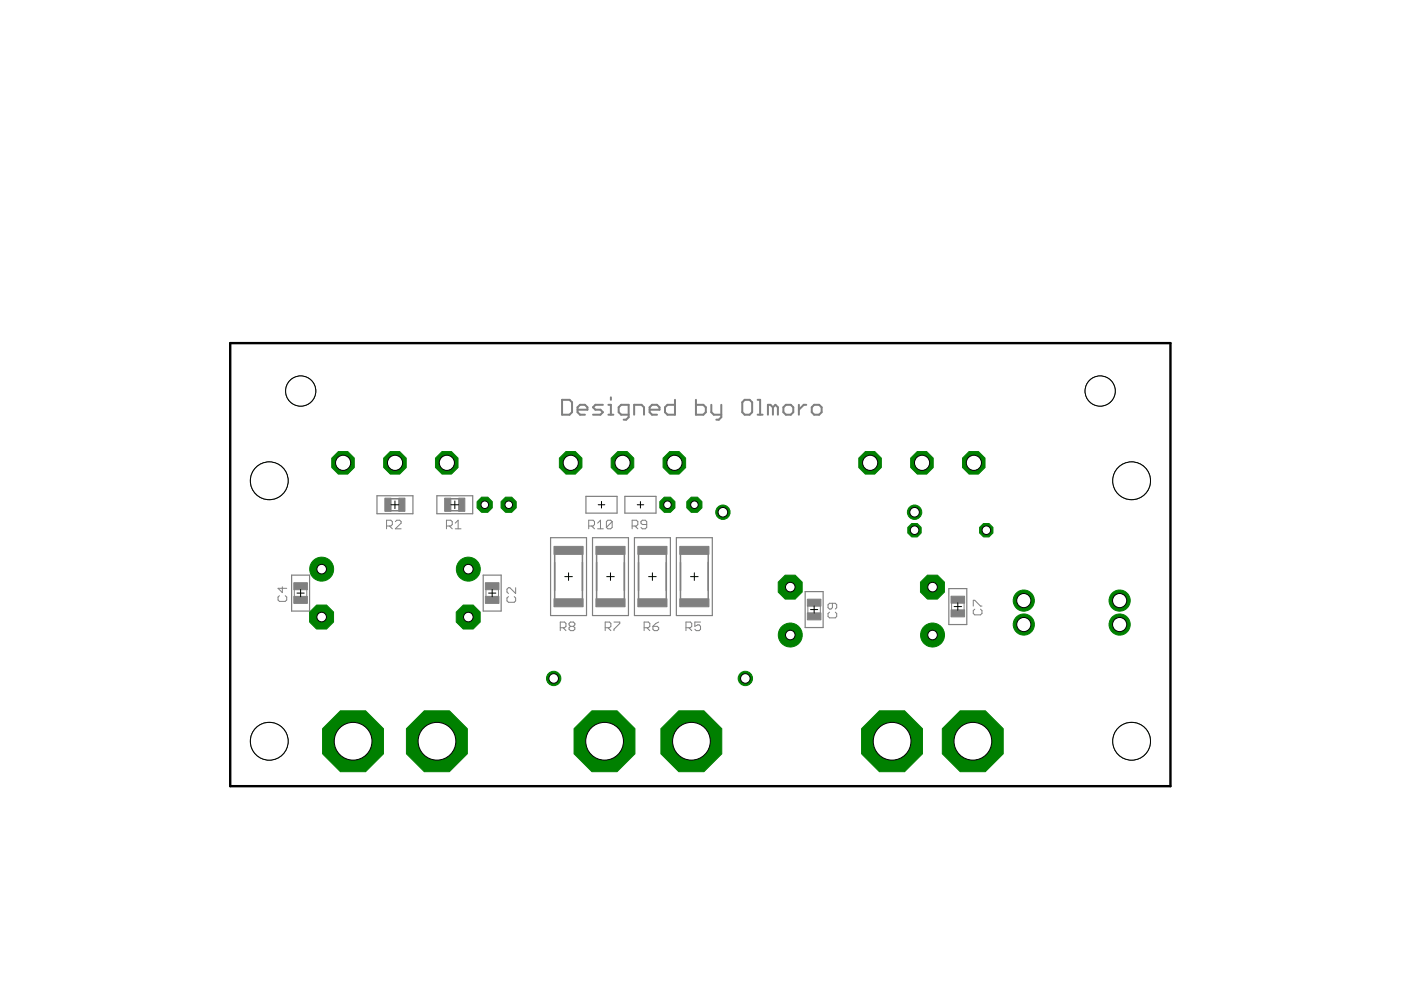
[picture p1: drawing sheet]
<svg xmlns="http://www.w3.org/2000/svg" width="297mm" height="210mm" viewBox="0 0 297 210" stroke-linecap="round" stroke-linejoin="round" font-family="sans-serif">
<g fill="none" stroke="#808080" stroke-width=".42">
<path d="M119.2 84.8h1.6l.5 .5v2.1l-.5 .5h-1.6zM122.4 86.9h2.1v-.5l-.5-.6h-1l-.6 .6v1l.6 .5h1M127.8 85.8h-1.6l-.5 .6 .5 .5h1.1l.5 .5-.5 .5h-1.6M129 87.9h1M129 85.8h.5v2.1M129.5 84.2v.6M133.3 87.9h-1.6l-.5-.5v-1l.5-.6h1.6v2.7l-.5 .5h-.6M134.5 87.9v-2.1h1.5l.5 .6v1.5M137.7 86.9h2.1v-.5l-.5-.6h-1.1l-.5 .6v1l.5 .5h1.1M143.1 84.8v3.1h-1.6l-.5-.5v-1l.5-.6h1.6M147.6 84.8v3.1h1.5l.5-.5v-1l-.5-.6h-1.5M150.8 85.8v1.6l.5 .5h1.6"/>
<path d="M152.9 85.8v2.7l-.5 .5h-.5M157.9 84.8h1l.6 .5v2.1l-.6 .5h-1l-.5-.5v-2.1zM160.6 87.9h1.1M160.6 84.8h.6v3.1M163.9 86.4l-.6-.6h-.5v2.1M163.9 86.4v1.5M163.9 86.4l.5-.6 .5 .6v1.5M166.1 86.4l.5-.6h1.1l.5 .6v1l-.5 .5h-1.1l-.5-.5zM169.4 85.8v2.1M170.9 85.8h-.5l-1 1.1M172.6 85.8h1.1l.5 .6v1l-.5 .5h-1.1l-.5-.5v-1z"/>
</g>
<path d="M79.9 105.1h7.6v3.8h-7.6zM92.6 105.1h7.6v3.8h-7.6zM116.7 114h7.7v16.5h-7.7zM124.2 105.2h6.6v3.6h-6.6zM125.6 114h7.6v16.5h-7.6zM132.5 105.2h6.6v3.6h-6.6zM134.5 114h7.6v16.5h-7.6zM143.4 114h7.6v16.5h-7.6zM61.8 121.9h3.8v7.7h-3.8zM102.4 121.9h3.9v7.7h-3.9zM170.7 125.4h3.8v7.7h-3.8zM201.2 124.8h3.8v7.6h-3.8z" fill="none" stroke="#808080" stroke-width=".25"/>
<path d="M82.9 105.7h1.6M82.9 108.3h1.6M95.6 105.7h1.6M95.6 108.3h1.6M117.6 117.5v9.5M123.5 117.5v9.5M126.5 117.5v9.5M132.4 117.5v9.5M135.4 117.5v9.5M141.3 117.5v9.5M144.3 117.5v9.5M150.2 117.5v9.5" fill="none" stroke="#808080" stroke-width=".32"/>
<g fill="none" stroke="#808080" stroke-width=".21">
<path d="M82 111.5h.9l.3-.3v-.6l-.3-.3h-.9v1.8M82.6 111.5l.6 .6M83.8 110.6l.3-.3h.7l.2 .3v.3l-1.2 1.2h1.2M94.7 111.5h.9l.3-.3v-.6l-.3-.3h-.9v1.8M95.3 111.5l.6 .6M96.5 112.1h1.2M96.5 110.9l.6-.6v1.8M124.8 111.5h1l.2-.3v-.6l-.2-.3h-1v1.8M125.4 111.5l.6 .6M126.7 112.1h1.2M126.7 110.9l.6-.6v1.8M129.8 110.6l-.3-.3h-.6l-.3 .3v1.2"/>
<path d="M129.8 110.6v1.2l-.3 .3h-.6l-.3-.3M129.8 110.6l-1.2 1.2M134 111.5h.9l.3-.3v-.6l-.3-.3h-.9v1.8M134.6 111.5l.6 .6M137.1 111.2h-.9l-.3-.3v-.3l.3-.3h.6l.3 .3v1.2l-.3 .3h-.6l-.3-.3M59.2 126.3l-.3 .3v.6l.3 .3h1.3l.3-.3v-.6l-.3-.3M59.9 124.4v1.2l-1-.9h1.9M62.4 125v1.5M65 125v1.5M103 125v1.5M105.7 125v1.5M107.8 126.5l-.3 .3v.6l.3 .3h1.2l.3-.3v-.6l-.3-.3"/>
<path d="M109.3 124.6v1.2l-1.2-1.2h-.3l-.3 .3v.6l.3 .3M118.8 133.1h.9l.3-.3v-.6l-.3-.3h-.9v1.8M119.4 133.1l.6 .6M120.9 132.8l-.3-.3v-.3l.3-.3h.7l.3 .3v.3l-.3 .3M120.9 132.8l-.3 .3v.3l.3 .3h.7l.3-.3v-.3l-.3-.3M120.9 132.8h.7M128.3 133.1h.9l.3-.3v-.6l-.3-.3h-.9v1.8M128.9 133.1l.6 .6M130.2 131.9h1.2v.3l-1.2 1.2v.3M136.6 133.1h.9l.3-.3v-.6l-.3-.3h-.9v1.8M137.2 133.1l.6 .6M138.4 132.8h.9l.4 .3v.3l-.4 .3h-.6l-.3-.3z"/>
<path d="M139.7 131.9l-.7 .3-.6 .6M145.4 133.1h1l.3-.3v-.6l-.3-.3h-1v1.8M146 133.1l.7 .6M148.5 131.9h-1.2v.9l.9-.3 .3 .3v.6l-.3 .3h-.6l-.3-.3M171.3 128.5v1.5M173.9 128.5v1.4M175.9 129.8l-.3 .3v.6l.3 .3h1.2l.3-.3v-.6l-.3-.3M176.5 127.9v.9l-.3 .3h-.3l-.3-.3v-.6l.3-.3h1.2l.3 .3v.6l-.3 .3M201.8 127.8v1.6M204.4 127.8v1.5M206.4 128.5v-1.2h.3l1.2 1.2h.3M206.7 129.2l-.3 .3v.6l.3 .3h1.2l.3-.3v-.6l-.3-.3"/>
</g>
<g fill="#808080" stroke="#808080" stroke-width=".21">
<path d="M171.2 129.9h2.9v1.5h-2.9z"/>
<path d="M171.2 127h2.9v1.5h-2.9z"/>
<path d="M117.5 127h6.1v1.7h-6.1z"/>
<path d="M117.5 115.8h6.1v1.7h-6.1z"/>
<path d="M126.3 127h6.2v1.7h-6.2z"/>
<path d="M126.3 115.8h6.2v1.7h-6.2z"/>
<path d="M135.2 127h6.2v1.7h-6.2z"/>
<path d="M135.2 115.8h6.2v1.7h-6.2z"/>
<path d="M144.1 127h6.2v1.7h-6.2z"/>
<path d="M144.1 115.8h6.2v1.7h-6.2z"/>
<path d="M62.3 126.4h2.9v1.5h-2.9z"/>
<path d="M62.3 123.5h2.9v1.5h-2.9z"/>
<path d="M201.6 129.3h2.9v1.5h-2.9z"/>
<path d="M201.6 126.4h2.9v1.5h-2.9z"/>
<path d="M102.9 126.4h2.9v1.5h-2.9z"/>
<path d="M102.9 123.5h2.9v1.5h-2.9z"/>
<path d="M97.2 105.6h1.4v2.8h-1.4z"/>
<path d="M94.3 105.6h1.3v2.8h-1.3z"/>
<path d="M84.5 105.6h1.4v2.8h-1.4z"/>
<path d="M81.6 105.6h1.3v2.8h-1.3z"/>
</g>
<g fill="none" stroke="#000" stroke-width=".21">
<path d="M82.9 107h1.6M83.7 106.2v1.6M95.6 107h1.6M96.4 106.2v1.6M126.8 107h1.4M127.5 106.3v1.4M135.1 107h1.4M135.8 106.3v1.4M63 125.8h1.5M63.7 125v1.5M103.6 125.8h1.5M104.4 125v1.5"/>
<path d="M119.7 122.3h1.6M120.5 121.5v1.6M128.6 122.3h1.6M129.4 121.5v1.6M137.5 122.3h1.6M138.3 121.5v1.6M146.4 122.3h1.6M147.2 121.5v1.6M171.9 129.2h1.5M172.6 128.5v1.5M202.3 128.6h1.6M203.1 127.8v1.6"/>
</g>
<circle cx="193.9" cy="112.4" r="1.54" fill="#008000" stroke="#008000" stroke-width=".21"/>
<circle cx="193.9" cy="112.4" r=".91" fill="#fff" stroke="#000" stroke-width=".21"/>
<circle cx="209.1" cy="112.4" r="1.54" fill="#008000" stroke="#008000" stroke-width=".21"/>
<circle cx="209.1" cy="112.4" r=".91" fill="#fff" stroke="#000" stroke-width=".21"/>
<circle cx="153.3" cy="108.6" r="1.52" fill="#008000" stroke="#008000" stroke-width=".21"/>
<circle cx="153.3" cy="108.6" r="1.02" fill="#fff" stroke="#000" stroke-width=".21"/>
<circle cx="193.9" cy="108.6" r="1.52" fill="#008000" stroke="#008000" stroke-width=".21"/>
<circle cx="193.9" cy="108.6" r="1.02" fill="#fff" stroke="#000" stroke-width=".21"/>
<circle cx="206.5" cy="98.1" r="2.59" fill="#008000" stroke="#008000" stroke-width=".21"/>
<circle cx="206.5" cy="98.1" r="1.61" fill="#fff" stroke="#000" stroke-width=".21"/>
<circle cx="195.5" cy="98.1" r="2.59" fill="#008000" stroke="#008000" stroke-width=".21"/>
<circle cx="195.5" cy="98.1" r="1.61" fill="#fff" stroke="#000" stroke-width=".21"/>
<circle cx="184.5" cy="98.1" r="2.59" fill="#008000" stroke="#008000" stroke-width=".21"/>
<circle cx="184.5" cy="98.1" r="1.61" fill="#fff" stroke="#000" stroke-width=".21"/>
<circle cx="92.6" cy="157.2" r="7" fill="#008000" stroke="#008000" stroke-width=".21"/>
<circle cx="92.6" cy="157.2" r="4" fill="#fff" stroke="#000" stroke-width=".21"/>
<circle cx="167.6" cy="134.6" r="2.54" fill="#008000" stroke="#008000" stroke-width=".21"/>
<circle cx="167.6" cy="134.6" r="1.02" fill="#fff" stroke="#000" stroke-width=".21"/>
<circle cx="167.5" cy="124.5" r="2.75" fill="#008000" stroke="#008000" stroke-width=".21"/>
<circle cx="167.6" cy="124.5" r="1.02" fill="#fff" stroke="#000" stroke-width=".21"/>
<circle cx="197.7" cy="134.6" r="2.54" fill="#008000" stroke="#008000" stroke-width=".21"/>
<circle cx="197.7" cy="134.6" r="1.02" fill="#fff" stroke="#000" stroke-width=".21"/>
<circle cx="197.7" cy="124.5" r="2.75" fill="#008000" stroke="#008000" stroke-width=".21"/>
<circle cx="197.7" cy="124.5" r="1.02" fill="#fff" stroke="#000" stroke-width=".21"/>
<circle cx="68.2" cy="120.7" r="2.54" fill="#008000" stroke="#008000" stroke-width=".21"/>
<circle cx="68.2" cy="120.7" r="1.02" fill="#fff" stroke="#000" stroke-width=".21"/>
<circle cx="68.2" cy="130.8" r="2.75" fill="#008000" stroke="#008000" stroke-width=".21"/>
<circle cx="68.2" cy="130.8" r="1.02" fill="#fff" stroke="#000" stroke-width=".21"/>
<circle cx="99.3" cy="120.7" r="2.54" fill="#008000" stroke="#008000" stroke-width=".21"/>
<circle cx="99.3" cy="120.7" r="1.02" fill="#fff" stroke="#000" stroke-width=".21"/>
<circle cx="99.3" cy="130.8" r="2.75" fill="#008000" stroke="#008000" stroke-width=".21"/>
<circle cx="99.3" cy="130.8" r="1.02" fill="#fff" stroke="#000" stroke-width=".21"/>
<circle cx="158" cy="143.8" r="1.52" fill="#008000" stroke="#008000" stroke-width=".21"/>
<circle cx="158" cy="143.8" r="1.02" fill="#fff" stroke="#000" stroke-width=".21"/>
<circle cx="117.4" cy="143.8" r="1.52" fill="#008000" stroke="#008000" stroke-width=".21"/>
<circle cx="117.4" cy="143.8" r="1.02" fill="#fff" stroke="#000" stroke-width=".21"/>
<circle cx="143" cy="98.1" r="2.59" fill="#008000" stroke="#008000" stroke-width=".21"/>
<circle cx="143" cy="98.1" r="1.61" fill="#fff" stroke="#000" stroke-width=".21"/>
<circle cx="132" cy="98.1" r="2.59" fill="#008000" stroke="#008000" stroke-width=".21"/>
<circle cx="132" cy="98.1" r="1.61" fill="#fff" stroke="#000" stroke-width=".21"/>
<circle cx="121" cy="98.1" r="2.59" fill="#008000" stroke="#008000" stroke-width=".21"/>
<circle cx="121" cy="98.1" r="1.61" fill="#fff" stroke="#000" stroke-width=".21"/>
<circle cx="94.7" cy="98.1" r="2.59" fill="#008000" stroke="#008000" stroke-width=".21"/>
<circle cx="94.7" cy="98.1" r="1.61" fill="#fff" stroke="#000" stroke-width=".21"/>
<circle cx="83.7" cy="98.1" r="2.59" fill="#008000" stroke="#008000" stroke-width=".21"/>
<circle cx="83.8" cy="98.1" r="1.61" fill="#fff" stroke="#000" stroke-width=".21"/>
<circle cx="72.7" cy="98.1" r="2.59" fill="#008000" stroke="#008000" stroke-width=".21"/>
<circle cx="72.7" cy="98.1" r="1.61" fill="#fff" stroke="#000" stroke-width=".21"/>
<circle cx="74.8" cy="157.2" r="7" fill="#008000" stroke="#008000" stroke-width=".21"/>
<circle cx="74.9" cy="157.2" r="4" fill="#fff" stroke="#000" stroke-width=".21"/>
<circle cx="189.1" cy="157.2" r="7" fill="#008000" stroke="#008000" stroke-width=".21"/>
<circle cx="189.1" cy="157.2" r="4" fill="#fff" stroke="#000" stroke-width=".21"/>
<circle cx="146.6" cy="157.2" r="7" fill="#008000" stroke="#008000" stroke-width=".21"/>
<circle cx="146.6" cy="157.2" r="4" fill="#fff" stroke="#000" stroke-width=".21"/>
<circle cx="128.2" cy="157.2" r="7" fill="#008000" stroke="#008000" stroke-width=".21"/>
<circle cx="128.2" cy="157.2" r="4" fill="#fff" stroke="#000" stroke-width=".21"/>
<circle cx="206.2" cy="157.2" r="7" fill="#008000" stroke="#008000" stroke-width=".21"/>
<circle cx="206.3" cy="157.2" r="4" fill="#fff" stroke="#000" stroke-width=".21"/>
<circle cx="217.1" cy="127.3" r="2.24" fill="#008000" stroke="#008000" stroke-width=".21"/>
<circle cx="217.1" cy="127.3" r="1.5" fill="#fff" stroke="#000" stroke-width=".21"/>
<circle cx="217.1" cy="132.4" r="2.24" fill="#008000" stroke="#008000" stroke-width=".21"/>
<circle cx="217.1" cy="132.4" r="1.5" fill="#fff" stroke="#000" stroke-width=".21"/>
<circle cx="237.4" cy="127.3" r="2.24" fill="#008000" stroke="#008000" stroke-width=".21"/>
<circle cx="237.4" cy="127.3" r="1.5" fill="#fff" stroke="#000" stroke-width=".21"/>
<circle cx="237.4" cy="132.4" r="2.24" fill="#008000" stroke="#008000" stroke-width=".21"/>
<circle cx="237.4" cy="132.4" r="1.5" fill="#fff" stroke="#000" stroke-width=".21"/>
<circle cx="102.8" cy="107" r="1.74" fill="#008000" stroke="#008000" stroke-width=".21"/>
<circle cx="102.8" cy="107" r=".8" fill="#fff" stroke="#000" stroke-width=".21"/>
<circle cx="107.8" cy="107" r="1.74" fill="#008000" stroke="#008000" stroke-width=".21"/>
<circle cx="107.9" cy="107" r=".8" fill="#fff" stroke="#000" stroke-width=".21"/>
<circle cx="141.5" cy="107" r="1.74" fill="#008000" stroke="#008000" stroke-width=".21"/>
<circle cx="141.5" cy="107" r=".8" fill="#fff" stroke="#000" stroke-width=".21"/>
<circle cx="147.2" cy="107" r="1.74" fill="#008000" stroke="#008000" stroke-width=".21"/>
<circle cx="147.2" cy="107" r=".8" fill="#fff" stroke="#000" stroke-width=".21"/>
<circle cx="57.1" cy="157.2" r="4" fill="none" stroke="#000" stroke-width=".21"/>
<circle cx="57.1" cy="157.2" r="4" fill="#fff" stroke="#000" stroke-width=".21"/>
<circle cx="239.9" cy="157.2" r="4" fill="none" stroke="#000" stroke-width=".21"/>
<circle cx="239.9" cy="157.2" r="4" fill="#fff" stroke="#000" stroke-width=".21"/>
<circle cx="239.9" cy="101.9" r="4" fill="none" stroke="#000" stroke-width=".21"/>
<circle cx="239.9" cy="101.9" r="4" fill="#fff" stroke="#000" stroke-width=".21"/>
<circle cx="57.1" cy="101.9" r="4" fill="none" stroke="#000" stroke-width=".21"/>
<circle cx="57.1" cy="101.9" r="4" fill="#fff" stroke="#000" stroke-width=".21"/>
<path d="M48.8 72.7v94h199.4v-94" fill="none" stroke="#000" stroke-width=".51"/>
<circle cx="233.3" cy="82.9" r="3.2" fill="none" stroke="#000" stroke-width=".21"/>
<circle cx="233.3" cy="82.9" r="3.2" fill="#fff" stroke="#000" stroke-width=".21"/>
<path d="M48.8 72.7h199.4" fill="none" stroke="#000" stroke-width=".51"/>
<circle cx="63.8" cy="82.9" r="3.2" fill="none" stroke="#000" stroke-width=".21"/>
<circle cx="63.8" cy="82.9" r="3.2" fill="#fff" stroke="#000" stroke-width=".21"/>
</svg>
